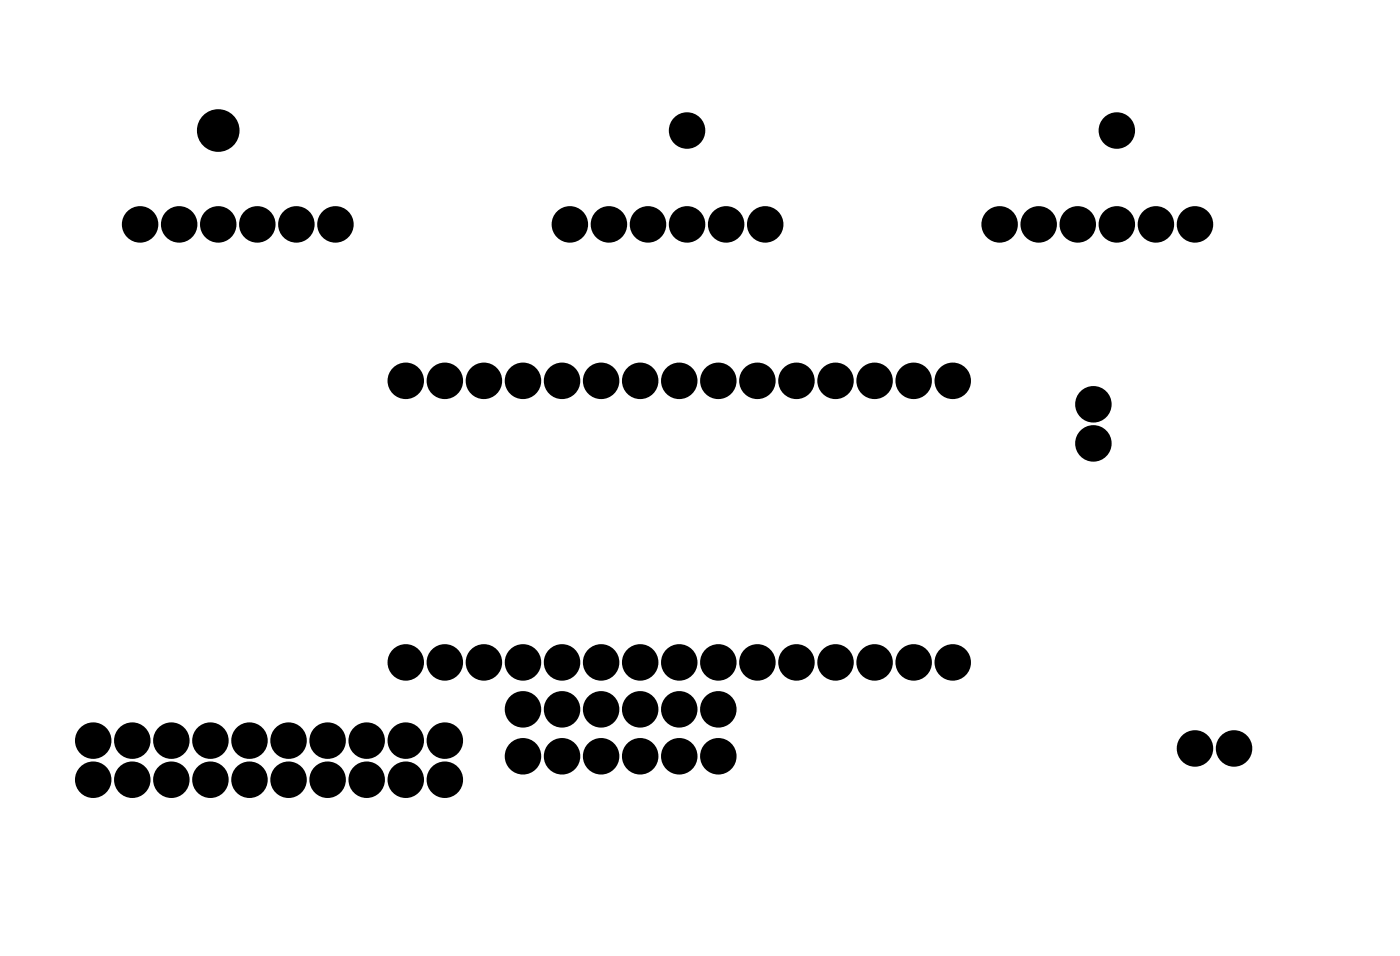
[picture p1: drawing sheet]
<svg xmlns="http://www.w3.org/2000/svg" width="91mm" height="62mm" viewBox="0 0 91 62" stroke-linecap="round" stroke-linejoin="round" font-family="sans-serif">
<g fill="#000">
<circle cx="9.1" cy="14.6" r=".8"/>
<circle cx="11.6" cy="14.6" r=".8"/>
<circle cx="14.2" cy="14.6" r=".8"/>
<circle cx="14.2" cy="8.5" r="1"/>
<circle cx="16.7" cy="14.6" r=".8"/>
<circle cx="19.3" cy="14.6" r=".8"/>
<circle cx="21.8" cy="14.6" r=".8"/>
<circle cx="37" cy="14.6" r=".8"/>
<circle cx="39.6" cy="14.6" r=".8"/>
<circle cx="42.1" cy="14.6" r=".8"/>
<circle cx="44.7" cy="14.6" r=".8"/>
<circle cx="44.7" cy="8.5" r=".8"/>
<circle cx="47.2" cy="14.6" r=".8"/>
<circle cx="49.7" cy="14.6" r=".8"/>
<circle cx="65" cy="14.6" r=".8"/>
<circle cx="67.5" cy="14.6" r=".8"/>
<circle cx="70.1" cy="14.6" r=".8"/>
<circle cx="72.6" cy="14.6" r=".8"/>
<circle cx="72.6" cy="8.5" r=".8"/>
<circle cx="75.1" cy="14.6" r=".8"/>
<circle cx="77.7" cy="14.6" r=".8"/>
<circle cx="26.4" cy="24.7" r=".8"/>
<circle cx="28.9" cy="24.7" r=".8"/>
<circle cx="31.5" cy="24.7" r=".8"/>
<circle cx="34" cy="24.7" r=".8"/>
<circle cx="36.5" cy="24.7" r=".8"/>
<circle cx="39.1" cy="24.7" r=".8"/>
<circle cx="41.6" cy="24.7" r=".8"/>
<circle cx="44.2" cy="24.7" r=".8"/>
<circle cx="46.7" cy="24.7" r=".8"/>
<circle cx="49.2" cy="24.7" r=".8"/>
<circle cx="51.8" cy="24.7" r=".8"/>
<circle cx="54.3" cy="24.7" r=".8"/>
<circle cx="56.9" cy="24.7" r=".8"/>
<circle cx="59.4" cy="24.7" r=".8"/>
<circle cx="61.9" cy="24.7" r=".8"/>
<circle cx="71.1" cy="28.8" r=".8"/>
<circle cx="71.1" cy="26.3" r=".8"/>
<circle cx="6.1" cy="48.1" r=".8"/>
<circle cx="6.1" cy="50.6" r=".8"/>
<circle cx="8.6" cy="50.6" r=".8"/>
<circle cx="8.6" cy="48.1" r=".8"/>
<circle cx="11.1" cy="48.1" r=".8"/>
<circle cx="11.1" cy="50.6" r=".8"/>
<circle cx="13.7" cy="48.1" r=".8"/>
<circle cx="13.7" cy="50.6" r=".8"/>
<circle cx="16.2" cy="50.6" r=".8"/>
<circle cx="16.2" cy="48.1" r=".8"/>
<circle cx="18.8" cy="48.1" r=".8"/>
<circle cx="18.8" cy="50.6" r=".8"/>
<circle cx="21.3" cy="48.1" r=".8"/>
<circle cx="21.3" cy="50.6" r=".8"/>
<circle cx="23.8" cy="50.6" r=".8"/>
<circle cx="23.8" cy="48.1" r=".8"/>
<circle cx="26.4" cy="43" r=".8"/>
<circle cx="26.4" cy="48.1" r=".8"/>
<circle cx="26.4" cy="50.6" r=".8"/>
<circle cx="28.9" cy="43" r=".8"/>
<circle cx="28.9" cy="50.6" r=".8"/>
<circle cx="28.9" cy="48.1" r=".8"/>
<circle cx="31.5" cy="43" r=".8"/>
<circle cx="34" cy="46.1" r=".8"/>
<circle cx="34" cy="49.1" r=".8"/>
<circle cx="34" cy="43" r=".8"/>
<circle cx="36.5" cy="46.1" r=".8"/>
<circle cx="36.5" cy="49.1" r=".8"/>
<circle cx="36.5" cy="43" r=".8"/>
<circle cx="39.1" cy="46.1" r=".8"/>
<circle cx="39.1" cy="49.1" r=".8"/>
<circle cx="39.1" cy="43" r=".8"/>
<circle cx="41.6" cy="46.1" r=".8"/>
<circle cx="41.6" cy="49.1" r=".8"/>
<circle cx="41.6" cy="43" r=".8"/>
<circle cx="44.2" cy="46.1" r=".8"/>
<circle cx="44.2" cy="49.1" r=".8"/>
<circle cx="44.2" cy="43" r=".8"/>
<circle cx="46.7" cy="46.1" r=".8"/>
<circle cx="46.7" cy="49.1" r=".8"/>
<circle cx="46.7" cy="43" r=".8"/>
<circle cx="49.2" cy="43" r=".8"/>
<circle cx="51.8" cy="43" r=".8"/>
<circle cx="54.3" cy="43" r=".8"/>
<circle cx="56.9" cy="43" r=".8"/>
<circle cx="59.4" cy="43" r=".8"/>
<circle cx="61.9" cy="43" r=".8"/>
<circle cx="77.7" cy="48.6" r=".8"/>
<circle cx="80.2" cy="48.6" r=".8"/>
</g>
<g fill="none" stroke="#000" stroke-width=".76" stroke-linecap="butt">
<circle cx="9.1" cy="14.6" r=".8"/>
<circle cx="11.6" cy="14.6" r=".8"/>
<circle cx="14.2" cy="14.6" r=".8"/>
<circle cx="14.2" cy="8.5" r="1"/>
<circle cx="16.7" cy="14.6" r=".8"/>
<circle cx="19.3" cy="14.6" r=".8"/>
<circle cx="21.8" cy="14.6" r=".8"/>
<circle cx="37" cy="14.6" r=".8"/>
<circle cx="39.6" cy="14.6" r=".8"/>
<circle cx="42.1" cy="14.6" r=".8"/>
<circle cx="44.7" cy="14.6" r=".8"/>
<circle cx="44.7" cy="8.5" r=".8"/>
<circle cx="47.2" cy="14.6" r=".8"/>
<circle cx="49.7" cy="14.6" r=".8"/>
<circle cx="65" cy="14.6" r=".8"/>
<circle cx="67.5" cy="14.6" r=".8"/>
<circle cx="70.1" cy="14.6" r=".8"/>
<circle cx="72.6" cy="14.6" r=".8"/>
<circle cx="72.6" cy="8.5" r=".8"/>
<circle cx="75.1" cy="14.6" r=".8"/>
<circle cx="77.7" cy="14.6" r=".8"/>
<circle cx="26.4" cy="24.7" r=".8"/>
<circle cx="28.9" cy="24.7" r=".8"/>
<circle cx="31.5" cy="24.7" r=".8"/>
<circle cx="34" cy="24.7" r=".8"/>
<circle cx="36.5" cy="24.7" r=".8"/>
<circle cx="39.1" cy="24.7" r=".8"/>
<circle cx="41.6" cy="24.7" r=".8"/>
<circle cx="44.2" cy="24.7" r=".8"/>
<circle cx="46.7" cy="24.7" r=".8"/>
<circle cx="49.2" cy="24.7" r=".8"/>
<circle cx="51.8" cy="24.7" r=".8"/>
<circle cx="54.3" cy="24.7" r=".8"/>
<circle cx="56.9" cy="24.7" r=".8"/>
<circle cx="59.4" cy="24.7" r=".8"/>
<circle cx="61.9" cy="24.7" r=".8"/>
<circle cx="71.1" cy="28.8" r=".8"/>
<circle cx="71.1" cy="26.3" r=".8"/>
<circle cx="6.1" cy="50.6" r=".8"/>
<circle cx="6.1" cy="48.1" r=".8"/>
<circle cx="8.6" cy="50.6" r=".8"/>
<circle cx="8.6" cy="48.1" r=".8"/>
<circle cx="11.1" cy="50.6" r=".8"/>
<circle cx="11.1" cy="48.1" r=".8"/>
<circle cx="13.7" cy="50.6" r=".8"/>
<circle cx="13.7" cy="48.1" r=".8"/>
<circle cx="16.2" cy="50.6" r=".8"/>
<circle cx="16.2" cy="48.1" r=".8"/>
<circle cx="18.8" cy="50.6" r=".8"/>
<circle cx="18.8" cy="48.1" r=".8"/>
<circle cx="21.3" cy="50.6" r=".8"/>
<circle cx="21.3" cy="48.1" r=".8"/>
<circle cx="23.8" cy="50.6" r=".8"/>
<circle cx="23.8" cy="48.1" r=".8"/>
<circle cx="26.4" cy="43" r=".8"/>
<circle cx="26.4" cy="50.6" r=".8"/>
<circle cx="26.4" cy="48.1" r=".8"/>
<circle cx="28.9" cy="43" r=".8"/>
<circle cx="28.9" cy="50.6" r=".8"/>
<circle cx="28.9" cy="48.1" r=".8"/>
<circle cx="31.5" cy="43" r=".8"/>
<circle cx="34" cy="46.1" r=".8"/>
<circle cx="34" cy="49.1" r=".8"/>
<circle cx="34" cy="43" r=".8"/>
<circle cx="36.5" cy="46.1" r=".8"/>
<circle cx="36.5" cy="49.1" r=".8"/>
<circle cx="36.5" cy="43" r=".8"/>
<circle cx="39.1" cy="49.1" r=".8"/>
<circle cx="39.1" cy="46.1" r=".8"/>
<circle cx="39.1" cy="43" r=".8"/>
<circle cx="41.6" cy="49.1" r=".8"/>
<circle cx="41.6" cy="46.1" r=".8"/>
<circle cx="41.6" cy="43" r=".8"/>
<circle cx="44.2" cy="46.1" r=".8"/>
<circle cx="44.2" cy="49.1" r=".8"/>
<circle cx="44.2" cy="43" r=".8"/>
<circle cx="46.7" cy="46.1" r=".8"/>
<circle cx="46.7" cy="49.1" r=".8"/>
<circle cx="46.7" cy="43" r=".8"/>
<circle cx="49.2" cy="43" r=".8"/>
<circle cx="51.8" cy="43" r=".8"/>
<circle cx="54.3" cy="43" r=".8"/>
<circle cx="56.9" cy="43" r=".8"/>
<circle cx="59.4" cy="43" r=".8"/>
<circle cx="61.9" cy="43" r=".8"/>
<circle cx="77.7" cy="48.6" r=".8"/>
<circle cx="80.2" cy="48.6" r=".8"/>
</g>
</svg>
